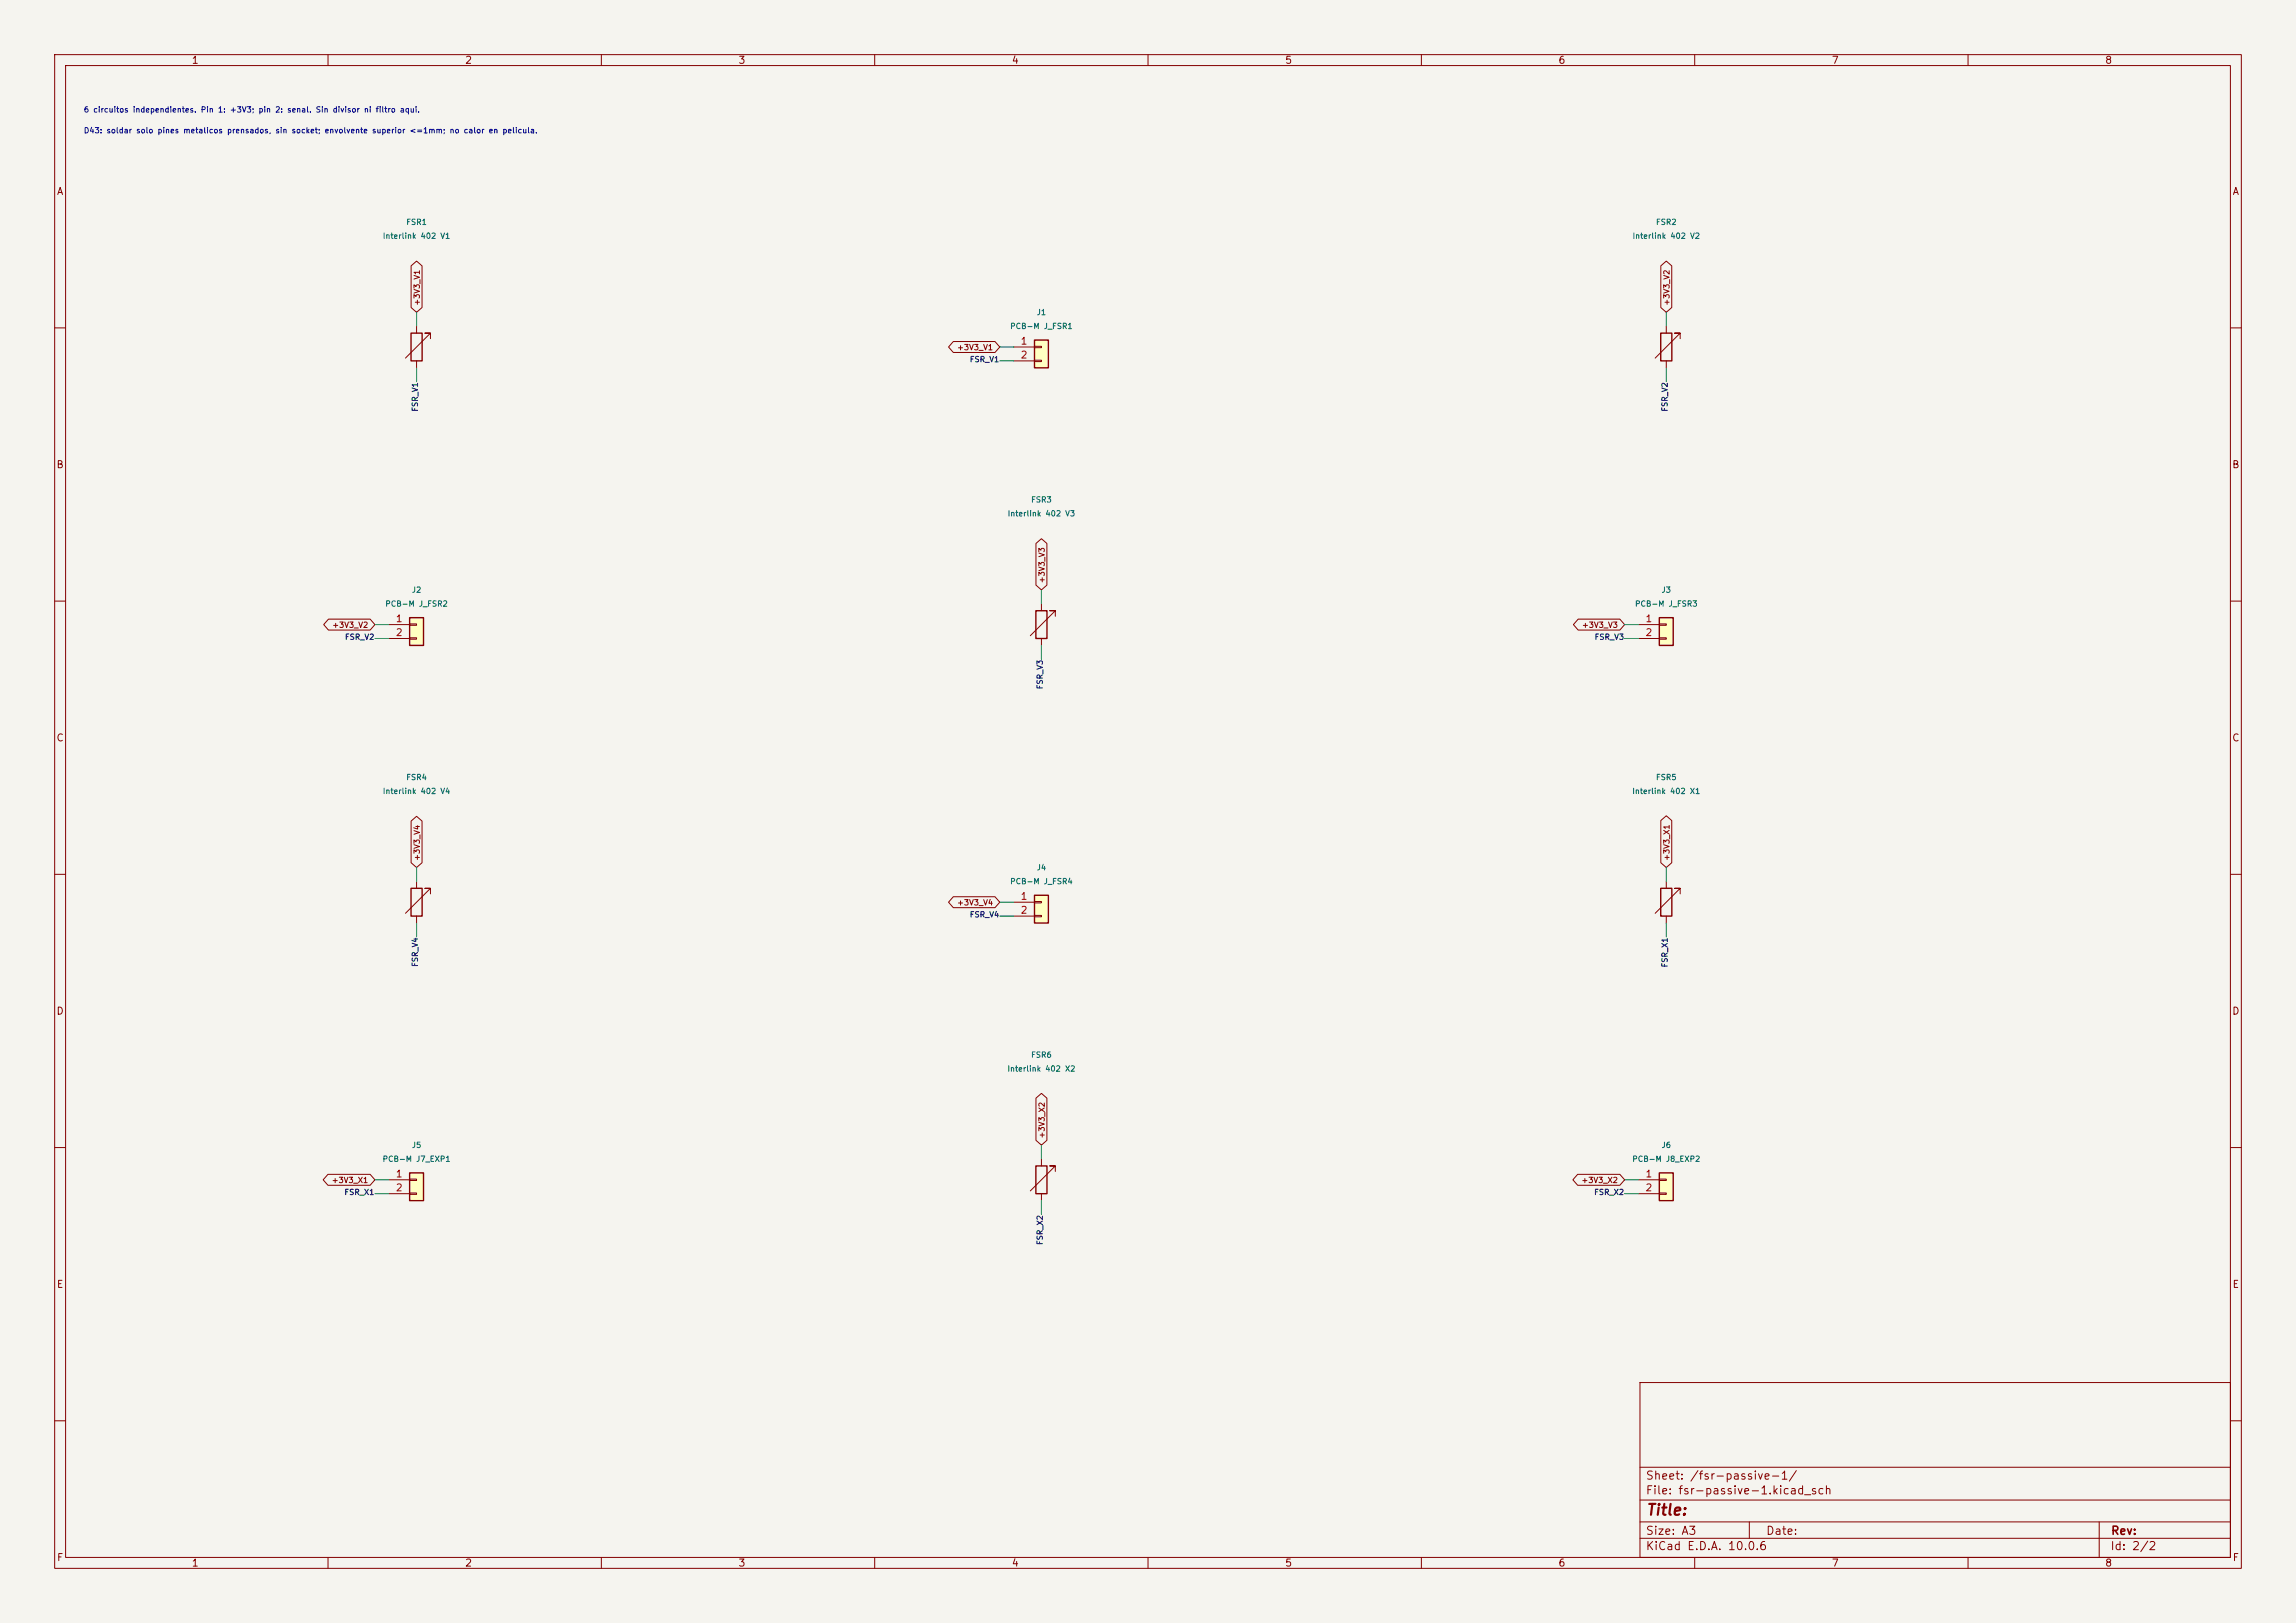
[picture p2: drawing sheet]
<svg xmlns="http://www.w3.org/2000/svg" width="420mm" height="297mm" viewBox="0 0 420 297" stroke-linecap="round" stroke-linejoin="round" font-family="sans-serif">
<defs><g id="words">
<text font-size="2" fill="#840000" x="301" y="277.8">Title:</text>
<g font-size="1.5" fill="#840000">
<text x="300.9" y="273.8">File: fsr-passive-1.kicad_sch</text>
<text x="300.9" y="271.1">Sheet: /fsr-passive-1/</text>
<text x="300.9" y="281.2">Size: A3</text>
<text x="322.9" y="281.2">Date:</text>
<text x="386" y="281.2">Rev:</text>
<text x="300.9" y="284">KiCad E.D.A. 10.0.6</text>
<text x="385.9" y="284">Id: 2/2</text>
</g>
<g font-size="1.3" fill="#840000">
<text x="35" y="12">1</text>
<text x="85" y="12">2</text>
<text x="135" y="12">3</text>
<text x="185" y="12">4</text>
<text x="235" y="12">5</text>
<text x="285" y="12">6</text>
<text x="335" y="12">7</text>
<text x="385" y="12">8</text>
<text x="10.3" y="36">A</text>
<text x="408.3" y="36">A</text>
<text x="10.2" y="86">B</text>
<text x="408.2" y="86">B</text>
<text x="10.2" y="136">C</text>
<text x="408.2" y="136">C</text>
<text x="10.2" y="186">D</text>
<text x="408.2" y="186">D</text>
<text x="10.3" y="236">E</text>
<text x="408.3" y="236">E</text>
<text x="10.3" y="286">F</text>
<text x="35" y="287">1</text>
<text x="85" y="287">2</text>
<text x="135" y="287">3</text>
<text x="185" y="287">4</text>
<text x="235" y="287">5</text>
<text x="285" y="287">6</text>
<text x="335" y="287">7</text>
<text x="385" y="287">8</text>
<text x="408.3" y="286">F</text>
</g>
<g font-size="1.3" fill="#a90000">
<text x="186.6" y="63.4">1</text>
<text x="186.6" y="65.9">2</text>
<text x="72.3" y="114.2">1</text>
<text x="72.3" y="116.7">2</text>
<text x="300.9" y="114.2">1</text>
<text x="300.9" y="116.7">2</text>
<text x="186.6" y="165">1</text>
<text x="186.6" y="167.5">2</text>
<text x="72.3" y="215.8">1</text>
<text x="300.9" y="215.8">1</text>
<text x="72.3" y="218.3">2</text>
<text x="300.9" y="218.3">2</text>
</g>
<g font-size="1" fill="#0000c2">
<text x="15.2" y="20.8">6 circuitos independientes. Pin 1: +3V3; pin 2: senal. Sin divisor ni filtro aqui.</text>
<text x="15.2" y="24.6">D43: soldar solo pines metalicos prensados, sin socket; envolvente superior &lt;=1mm; no calor en pelicula.</text>
</g>
<g font-size="1" fill="#006464">
<text x="74.2" y="41.4">FSR1</text>
<text x="302.8" y="41.4">FSR2</text>
<text x="69.9" y="43.9">Interlink 402 V1</text>
<text x="298.5" y="43.9">Interlink 402 V2</text>
<text x="189.5" y="57.9">J1</text>
<text x="184.7" y="60.4">PCB-M J_FSR1</text>
<text x="184.2" y="94.7">Interlink 402 V3</text>
<text x="188.5" y="92.2">FSR3</text>
<text x="70.4" y="111.2">PCB-M J_FSR2</text>
<text x="75.2" y="108.7">J2</text>
<text x="299" y="111.2">PCB-M J_FSR3</text>
<text x="303.8" y="108.7">J3</text>
<text x="74.2" y="143">FSR4</text>
<text x="302.8" y="143">FSR5</text>
<text x="69.9" y="145.5">Interlink 402 V4</text>
<text x="298.5" y="145.5">Interlink 402 X1</text>
<text x="189.5" y="159.5">J4</text>
<text x="184.7" y="162">PCB-M J_FSR4</text>
<text x="184.2" y="196.3">Interlink 402 X2</text>
<text x="188.5" y="193.8">FSR6</text>
<text x="69.9" y="212.8">PCB-M J7_EXP1</text>
<text x="75.2" y="210.3">J5</text>
<text x="298.5" y="212.8">PCB-M J8_EXP2</text>
<text x="303.8" y="210.3">J6</text>
</g>
<g font-size="1" fill="#840000">
<text x="77" y="56" transform="rotate(-90 77 56)">+3V3_V1</text>
<text x="305.6" y="56" transform="rotate(-90 305.6 56)">+3V3_V2</text>
<text x="175" y="64.3">+3V3_V1</text>
<text x="191.3" y="106.8" transform="rotate(-90 191.3 106.8)">+3V3_V3</text>
<text x="60.7" y="115.1">+3V3_V2</text>
<text x="289.3" y="115.1">+3V3_V3</text>
<text x="77" y="157.6" transform="rotate(-90 77 157.6)">+3V3_V4</text>
<text x="305.6" y="157.6" transform="rotate(-90 305.6 157.6)">+3V3_X1</text>
<text x="175" y="165.9">+3V3_V4</text>
<text x="191.3" y="208.4" transform="rotate(-90 191.3 208.4)">+3V3_X2</text>
<text x="60.6" y="216.7">+3V3_X1</text>
<text x="289.2" y="216.7">+3V3_X2</text>
</g>
<g font-size="1" fill="#0f0f0f">
<text x="177.3" y="66.5">FSR_V1</text>
<text x="76.7" y="75.4" transform="rotate(-90 76.7 75.4)">FSR_V1</text>
<text x="305.3" y="75.4" transform="rotate(-90 305.3 75.4)">FSR_V2</text>
<text x="63" y="117.3">FSR_V2</text>
<text x="291.6" y="117.3">FSR_V3</text>
<text x="191" y="126.2" transform="rotate(-90 191 126.2)">FSR_V3</text>
<text x="177.3" y="168.1">FSR_V4</text>
<text x="76.7" y="177" transform="rotate(-90 76.7 177)">FSR_V4</text>
<text x="305.3" y="177.1" transform="rotate(-90 305.3 177.1)">FSR_X1</text>
<text x="62.9" y="218.9">FSR_X1</text>
<text x="291.5" y="218.9">FSR_X2</text>
<text x="191" y="227.9" transform="rotate(-90 191 227.9)">FSR_X2</text>
</g>
</g></defs>
<path d="M0 0h420v297h-420z" fill="#f5f4ef" stroke="#f5f4ef" stroke-width=".18"/>
<g fill="none" stroke="#840000" stroke-width=".18">
<path d="M10 10h400v277h-400zM12 12h396v273h-396zM60 10v2M110 10v2M160 10v2M210 10v2M260 10v2M310 10v2M360 10v2M10 60h2M408 60h2M10 110h2"/>
<path d="M408 110h2M10 160h2M408 160h2M304.8 161.3v1.3M304.8 167.6v1.3M307.3 163.6v-1h-1h1l-4.5 4.5M10 210h2M408 210h2M300 253h108v32h-108zM10 260h2M300 278.5h108M300 274.5h108"/>
<path d="M300 268.5h108M320 278.5v3M384 278.5v6.5M408 260h2M60 285v2M110 285v2M160 285v2M210 285v2M260 285v2M300 281.5h108M310 285v2M360 285v2"/>
</g>
<path d="M303.8 162.6h2v5h-2z" fill="none" stroke="#840000" stroke-width=".25"/>
<path d="M303.5 113h2.6v5.1h-2.6z" fill="#ffffc2"/>
<path d="M303.5 113h2.6v5.1h-2.6z" fill="none" stroke="#840000" stroke-width=".25"/>
<path d="M299.7 114.3h3.8M299.7 116.8h3.8M303.5 114.2h1.3v.2h-1.3zM303.5 116.7h1.3v.3h-1.3z" fill="none" stroke="#840000" stroke-width=".18"/>
<path d="M303.5 214.6h2.6v5.1h-2.6z" fill="#ffffc2"/>
<path d="M303.5 214.6h2.6v5.1h-2.6z" fill="none" stroke="#840000" stroke-width=".25"/>
<path d="M299.7 215.9h3.8M299.7 218.4h3.8M303.5 215.8h1.3v.2h-1.3zM303.5 218.3h1.3v.3h-1.3z" fill="none" stroke="#840000" stroke-width=".18"/>
<path d="M74.9 214.6h2.6v5.1h-2.6z" fill="#ffffc2"/>
<path d="M74.9 214.6h2.6v5.1h-2.6z" fill="none" stroke="#840000" stroke-width=".25"/>
<path d="M71.1 215.9h3.8M71.1 218.4h3.8M74.9 215.8h1.3v.2h-1.3zM74.9 218.3h1.3v.3h-1.3z" fill="none" stroke="#840000" stroke-width=".18"/>
<path d="M189.2 62.2h2.6v5.1h-2.6z" fill="#ffffc2"/>
<path d="M75.2 61h2v5h-2zM189.2 62.2h2.6v5.1h-2.6zM189.5 111.8h2v5h-2zM189.5 213.4h2v5h-2z" fill="none" stroke="#840000" stroke-width=".25"/>
<g fill="none" stroke="#840000" stroke-width=".18">
<path d="M76.2 59.7v1.3M76.2 66v1.3M78.7 62v-1h-1h1l-4.5 4.5M185.4 63.5h3.8M185.4 66h3.8M189.2 63.4h1.3v.2h-1.3zM189.2 65.9h1.3v.3h-1.3zM190.5 110.5v1.3M190.5 116.8v1.3M193 112.8v-1h-1h1l-4.5 4.5M190.5 212.1v1.3M190.5 218.4v1.3"/>
<path d="M193 214.4v-1h-1h1l-4.5 4.5"/>
</g>
<path d="M189.2 163.8h2.6v5.1h-2.6z" fill="#ffffc2"/>
<path d="M303.8 61h2v5h-2zM75.2 162.6h2v5h-2zM189.2 163.8h2.6v5.1h-2.6z" fill="none" stroke="#840000" stroke-width=".25"/>
<path d="M304.8 59.7v1.3M304.8 66v1.3M307.3 62v-1h-1h1l-4.5 4.5M76.2 161.3v1.3M76.2 167.6v1.3M78.7 163.6v-1h-1h1l-4.5 4.5M185.4 165.1h3.8M185.4 167.6h3.8M189.2 165h1.3v.2h-1.3zM189.2 167.5h1.3v.3h-1.3z" fill="none" stroke="#840000" stroke-width=".18"/>
<path d="M74.9 113h2.6v5.1h-2.6z" fill="#ffffc2"/>
<path d="M74.9 113h2.6v5.1h-2.6z" fill="none" stroke="#840000" stroke-width=".25"/>
<g fill="none" stroke="#840000" stroke-width=".18">
<path d="M75.2 48.7l1-.9 1 .9v7.6l-1 .9-1-.9zM303.8 48.7l1-.9 1 .9v7.6l-1 .9-1-.9zM174.4 62.5h7.6l.9 1-.9 1h-7.6l-.9-1zM189.5 99.5l1-.9 1 .9v7.6l-1 .9-1-.9zM60.1 113.3h7.6l.9 1-.9 1h-7.6l-.9-1zM71.1 114.3h3.8M71.1 116.8h3.8M74.9 114.2h1.3v.2h-1.3zM74.9 116.7h1.3v.3h-1.3zM288.7 113.3h7.6l.9 1-.9 1h-7.6l-.9-1zM75.2 150.3l1-.9 1 .9v7.6l-1 .9-1-.9zM303.8 150.2l1-.9 1 .9v7.7l-1 .9-1-.9z"/>
<path d="M174.4 164.1h7.6l.9 1-.9 1h-7.6l-.9-1zM60 214.9h7.7l.9 1-.9 1h-7.7l-.9-1zM189.5 201l1-.9 1 .9v7.7l-1 .9-1-.9zM288.6 214.9h7.7l.9 1-.9 1h-7.7l-.9-1z"/>
</g>
<g fill="none" stroke="#009600" stroke-width=".18">
<path d="M76.2 57.2v2.5M304.8 57.2v2.5M76.2 67.3v2.6M182.9 66h2.5M182.9 63.5h2.5M304.8 67.3v2.6M68.6 114.3h2.5M68.6 116.8h2.5M190.5 108v2.5M190.5 118.1v2.6M297.2 114.3h2.5M297.2 116.8h2.5"/>
<path d="M76.2 158.8v2.5M304.8 158.8v2.5M76.2 168.9v2.6M182.9 165.1h2.5M182.9 167.6h2.5M304.8 168.9v2.6M68.6 218.4h2.5M68.6 215.9h2.5M190.5 209.6v2.5M190.5 219.7v2.5M297.2 218.4h2.5M297.2 215.9h2.5"/>
</g>
<use href="#words"/>
</svg>
